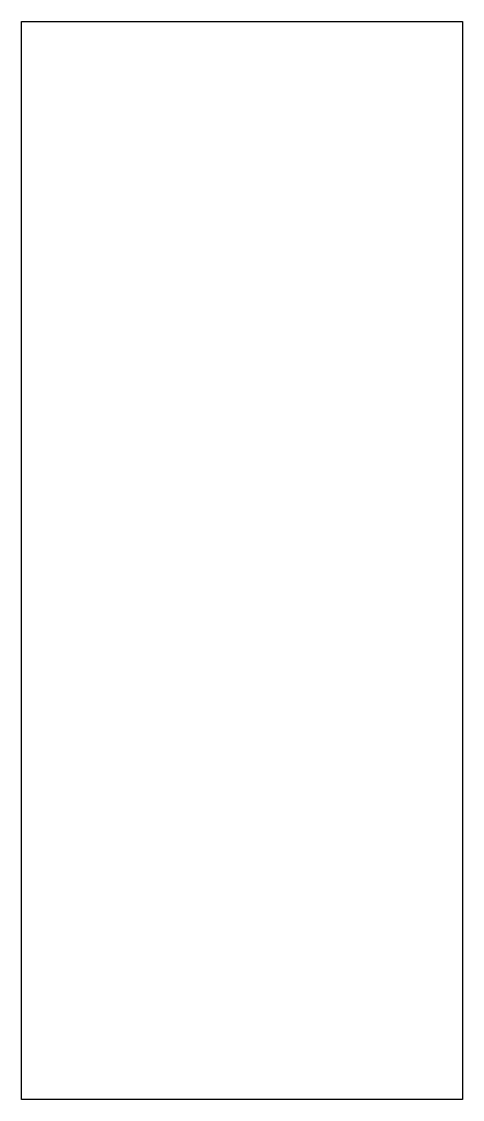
# Model space of a CAD drawing. Extents: x -486 to 0, y 1188 to 2376.
import ezdxf

# ---------------------------------------------------------------- set-up
doc = ezdxf.new("R2010")
doc.units = 0
doc.layers.get('0').update_dxf_attribs({"linetype": 'CONTINUOUS'})

msp = doc.modelspace()

# ---------------------------------------------------------------- linework, layer by layer
at = {"color": 7}
msp.add_lwpolyline([(-486, 1188), (-486, 2376), (0, 2376), (0, 1188)], close=True, dxfattribs=at)

doc.saveas('drawing.dxf')
